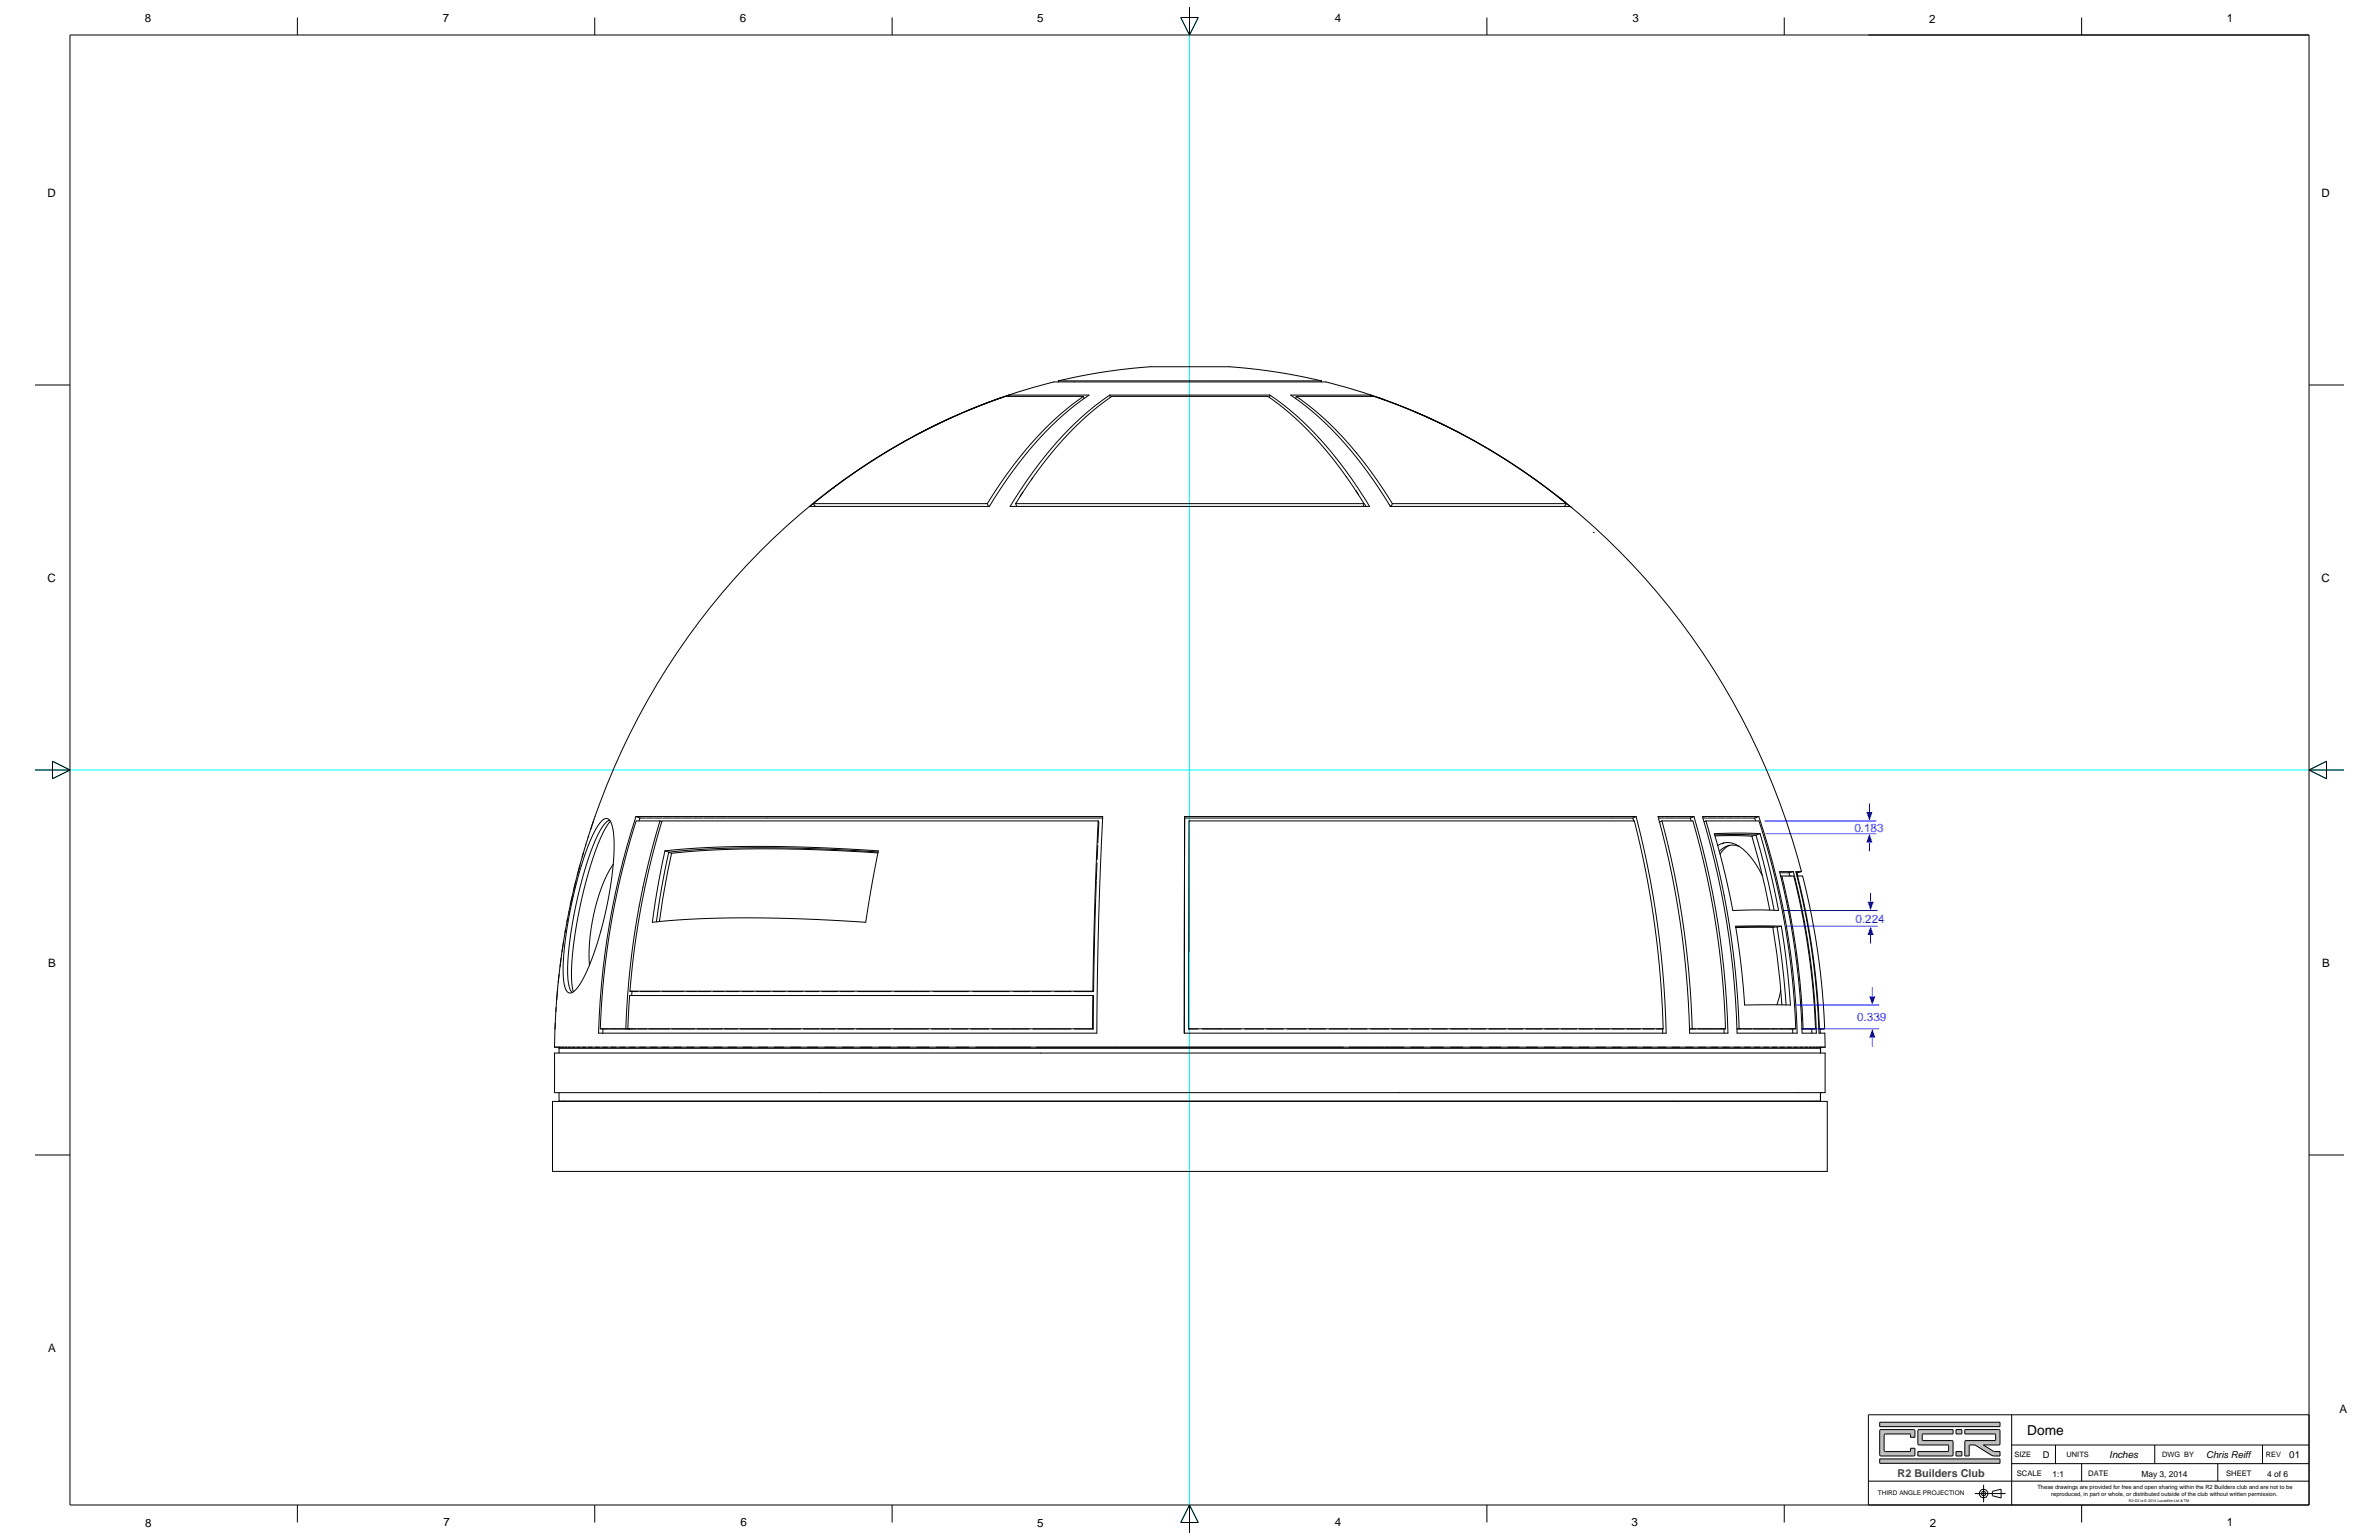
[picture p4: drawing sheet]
<svg xmlns="http://www.w3.org/2000/svg" width="864mm" height="559mm" viewBox="0 0 864 559" stroke-linecap="round" stroke-linejoin="round" font-family="sans-serif">
<defs><g id="words">
<text font-size="5" x="735.9" y="520.7">Dome</text>
<g font-size="4.2">
<text x="52.6" y="8">8</text>
<text x="160.7" y="8">7</text>
<text x="268.6" y="8">6</text>
<text x="376.5" y="7.8">5</text>
<text x="484.6" y="8">4</text>
<text x="592.6" y="8">3</text>
<text x="700.3" y="8.2">2</text>
<text x="808.4" y="7.8">1</text>
<text x="17.2" y="71.4">D</text>
<text x="842.7" y="71.4">D</text>
<text x="17.2" y="211.1">C</text>
<text x="842.7" y="211.1">C</text>
<text x="17.5" y="350.8">B</text>
<text x="843" y="350.8">B</text>
<text x="17.5" y="490.5">A</text>
<text x="849.3" y="512.7">A</text>
<text x="52.6" y="554">8</text>
<text x="161.1" y="553.9">7</text>
<text x="268.8" y="553.9">6</text>
<text x="376.5" y="554.2">5</text>
<text x="484.5" y="553.9">4</text>
<text x="592.3" y="553.9">3</text>
<text x="700.6" y="554.2">2</text>
<text x="808.3" y="553.9">1</text>
</g>
<g font-size="4.2" fill="#00f">
<text x="673.1" y="301.8">0.183</text>
<text x="673.6" y="334.8">0.224</text>
<text x="674.2" y="370.6">0.339</text>
</g>
<text font-size="3.9" fill="#404040" x="688.8" y="536.1">R2 Builders Club</text>
<g font-size="3.5">
<text x="765.7" y="529.1">Inches</text>
<text x="831" y="529.1">01</text>
</g>
<g font-size="3.4">
<text x="741.6" y="529">D</text>
<text x="800.9" y="529.1">Chris Reiff</text>
</g>
<g font-size="3.1">
<text x="745.1" y="535.9">1:1</text>
<text x="777.3" y="535.9">May 3, 2014</text>
<text x="823" y="535.9">4 of 6</text>
</g>
<g font-size="2.8">
<text x="732.1" y="535.7">SCALE</text>
<text x="758.1" y="535.7">DATE</text>
<text x="808.1" y="535.7">SHEET</text>
</g>
<g font-size="2.7">
<text x="731.3" y="528.7">SIZE</text>
<text x="750.2" y="528.7">UNITS</text>
<text x="784.9" y="528.7">DWG BY</text>
<text x="822.6" y="528.7">REV</text>
</g>
<text font-size="2.3" x="681.7" y="542.4">THIRD ANGLE PROJECTION</text>
<g font-size="2.1">
<text x="739.6" y="540.2">These drawings are provided for free and open sharing within the R2 Builders club and are not to be</text>
<text x="744.6" y="542.9">reproduced, in part or whole, or distributed outside of the club without written permission.</text>
</g>
<text font-size="1.4" x="772.7" y="544.8">R2-D2 is © 2014 Lucasfilm Ltd &amp; TM</text>
</g></defs>
<path d="M428.6 6.4l3.2 6.3 3.2-6.3M431.8 2.5v553.8M12.7 279.4h838.2M19 276.2l6.4 3.2-6.4 3.2M844.5 276.2l-6.3 3.2 6.3 3.2M428.6 552.4l3.2-6.3 3.2 6.3" fill="none" stroke="#0ff" stroke-width=".36"/>
<g fill="none" stroke="#000" stroke-width=".36">
<path d="M384.2 138.2a184.7 184.7 0 0 1 33.9-5.1h27.7a188.3 188.3 0 0 1 33.9 5.1M384.2 138.2h95.5M384.2 138.2l.1 .4M479.7 138.2l-.1 .4M341.4 153.4l-9 4.5M345.6 151.4l-3.6 1.7M363.3 144.4h.1M363.3 144.4l-11.9 4.5M366.3 143.4l.1 .4M393.3 143.8h-28.3a226.3 226.3 0 0 0-67 36.7l-2.8 2.3M393.3 143.8l-8.6 6.7-4.6 4.3-4.5 4.7-8.8 10.7-8.4 12.6M393.3 143.8l.2 .9"/>
<path d="M402.9 143.4a97.2 97.2 0 0 0-17 14.6l-6.6 7.5-4.2 5.6-8.4 12.7h130.5a164.4 164.4 0 0 0-14.4-20.4l-.5-.6a113 113 0 0 0-14-13.9l-7.3-5.5M402.9 143.4h58.1M402.9 143.4l.1 .9M461 143.4l-.1 .8M470.6 143.8h28.3a226.3 226.3 0 0 1 67 36.7l2.8 2.3M470.6 143.8l4.9 3.7 4.7 3.9 4.6 4.4 4.6 5 8.8 11.1 7.3 10.9M470.6 143.8l-.2 .9M497.6 143.4a221.9 221.9 0 0 1 32.6 13.9 237 237 0 0 1 26.8 16.5l13 10h-65.3M497.6 143.4h-29.1a101 101 0 0 1 19.2 16.9l8.6 10.8 8.4 12.7M497.6 143.4l-.2 .4M502.5 145.1l-1.9-.7 1.9 .7M512.4 148.9l8.5 3.8"/>
<path d="M520 152.2h.1M521.8 153.1l4 1.9M526.5 155.4l3.7 1.9M533.4 159h.1M302.4 177.1h.1M371.3 178.6l-1 1.5M374.8 173.5l-.5 .6M488.7 173h.1M492.2 178l.9 1.4M293.9 183.8l8.3-6.6 8.5-6.1 8.5-5.6 8.8-5.1a218.7 218.7 0 0 1 38.3-17h29a113.5 113.5 0 0 0-27.8 27.8l-8.4 12.6zM295.2 182.8h63.2M295.2 182.8l.8 1"/>
<path d="M358.4 182.8l.4 1M368.7 182.8h126.5M368.7 182.8l8.3-12.3 7.6-9.5 8-8.3 4.5-4 4.9-3.7a3.5 3.5 0 0 1 3.8-1.2h53.5a5.1 5.1 0 0 1 3.3 1.7l7.7 6.4 9 9.1 8.8 11.1 7.1 10.7M368.7 182.8l.4 1M495.2 182.8l-.4 1M495.4 183l.5 .8M504.4 183.2l.3 .6M505.5 182.8h63.2M505.5 182.8l-.5 1M565.4 180.1h.1M568.7 182.8l-.8 1M570.3 184.1h.1"/>
<path d="M578.3 193.2h.1M215.4 297.9l-1 3.2M218.4 298a1.88 1.88 0 0 1 2-1 1.88 1.88 0 0 1 1.5 1.6 39.5 39.5 0 0 1 .6 16l-.6 4.8a118.5 118.5 0 0 1-10.5 36.2l-1.1 1.8a4.5 4.5 0 0 1-3.7 2.9l-.7-.5-.5-.8a37.8 37.8 0 0 1-.4-16.2l1-7.3 1.9-9.7 1.9-7.6 2.2-7a40.1 40.1 0 0 1 6.2-13zM221.3 297.6l-1 .5-1.5 1.8-1.7 2.9-1.7 3.9-2.7 7.6-3.1 11.8-2.3 11.9-1.2 10.8v4.7l.3 3.4 .6 2.3 .7 .9M221.6 298l-2.7 4.1-3.7 9.3-3.3 11.8-2.7 12.7a115.3 115.3 0 0 0-1.7 16.5l.1 4.3 .5 3.2M230.9 296.3h169.4l-1.5 39-.6 39.6h-180.9a282.3 282.3 0 0 1 13.6-78.6zM230.9 296.3l1.4 .5M232.3 296.8h2M232.3 296.8l-.3 1.1M234.6 296.8h2.6M237.6 296.8h2.8M239.6 297.9l-4.7 17.5-4 20.1-2.6 20.5-1.1 17.3"/>
<path d="M239.6 297.9h-8.7l-2 6.6-4.3 16.7-3.2 16.9-2.3 17.2-1.2 18M239.6 297.9l.6 .2M240.7 296.8h3.1M244.1 296.8h3.3M247.7 296.8h3.5M251.5 296.8h3.8M255.6 296.8h3.9M259.8 296.8h4.1M264.2 296.8h4.4M268.8 296.8h4.6M273.5 296.8h4.9M278.5 296.8h121.8"/>
<path d="M398.6 297.9l.3 .5-.4 7.5M398.6 297.9l-1.2 31.4-.7 30.4M398.6 297.9h-158.3l-4 14.7-3.3 15-2.5 15.2-1.8 16.9M430 296.3l-.1 78.6M430 296.3h163.9M430 296.3v.5M430 296.8l-.1 78.1M430 296.8h155.4M585.4 296.8h4.9M590.4 296.8h2.3M592.7 296.8l.3 1.1M593.9 296.3a343.8 343.8 0 0 1 10.9 78.6h-174.9"/>
<path d="M593.9 296.3l-1.2 .5M601.9 296.3h13a307.1 307.1 0 0 1 12.4 78.6h-13.9a329.6 329.6 0 0 0-11.5-78.6zM602 296.8h2.1M603.3 297.9l4.4 18.5 3.3 18.8 2.2 18.9 1.1 19.2M603.3 297.9h11.2l4.4 17 3.9 20.2 2.2 17.2 1.4 21M603.3 297.9l-.9 .4M604.3 296.8h4M608.6 296.8h5M613.6 296.8l.3 1.1M614.9 296.3l-1.3 .5M618 296.3h20.5a275.2 275.2 0 0 1 13.9 78.6h-21.8a303 303 0 0 0-12.6-78.6zM618.2 296.8h1.5"/>
<path d="M619.3 297.9l4.4 16.8 2.2 10.3 1.8 10.3 2.3 17.3 1.3 20.7M619.3 297.9h19.2l3 9.8 2.7 10.1 3.6 17.2 1.7 10.3 1.2 10.5 1.2 17.5M619.3 297.9l-.7 .3M620 296.8h3.1M623.4 296.8h2.9M626.6 296.8h2.6M629.5 296.8h2.5M632.3 296.8h2.2M634.7 296.8h2.3M637 296.8l.3 1.1M638.5 296.3l-1.5 .5M209 319.7l-.8 3.4"/>
<path d="M210.5 313.9l-1 3.8M211.8 309.4l-.5 1.6M212.7 306.5l-.2 .4M213.6 303.4l-.1 .4M222.6 313.6l-1.1 1.7a55.3 55.3 0 0 0-5.4 14l-1.8 9.9-.5 6.9 .2 4.1M241.4 308.7l16.2-1.2 18.9-.4 21.5 .5 20.8 1.1-4.5 26-23.1-1.3-18.6-.4-18.1 .4-17.7 1.2a299.5 299.5 0 0 1 4.6-25.9zM241.4 308.7l1.4 .5M242.7 309.3l1.1 .3M242.8 309.2l-.1 .1a288.7 288.7 0 0 0-4.4 25.2M243.8 309.6l-3.2 16.3-1.2 8.5M318.7 309.5l-20.7-1.1-22.7-.4-16.4 .4-15.1 1.2M318.8 309.2l-22.2-1.2-18.4-.4-17.9 .3-17.5 1.3"/>
<path d="M398 319.7l-.2 6.2M398.2 313.1l-.2 6.2M398.5 306.6l-.2 5.3M622.3 302.5l8.7-.2 7.9 .2 3.6 13.5 3.1 14.4-7-.2-9.6 .2-2.9-13.5zM622.5 303l8.3-.2 6.6 .2M622.6 303.3l13.4 .1M623.6 306.8a6.1 6.1 0 0 1 6.2-.5 13.4 13.4 0 0 1 4.4 3.2l2.8 3.5 2.7 4.7M625.7 305.9l-.5 .3M627.6 306.8h.1M627.6 306.8l1.3-.2 2.5 .6M627.6 306.8l-1.3 .4-2.2 1.7M627.7 306.8a8.4 8.4 0 0 0-3.3 3.1"/>
<path d="M636 303.4l2.5 9.2 4 17.6M637.2 303l-1.2 .4M637.4 303l3.2 11.6 3.4 15.7M638.9 302.5l-1.5 .5M646 316.3h5a269.1 269.1 0 0 1 8.4 58.6h-5.2a275 275 0 0 0-8.2-58.6zM646.1 316.7h.3M646.7 316.7h1.3M646.8 317.9h4.3l1.7 7.1 2.5 12.7 1.9 12.9 1.2 12.1 .6 10.6M646.8 317.9l3.4 15.9 2.1 12.9 1.4 13 .8 13.6M646.8 317.9l-.4 .1M648.2 316.7h1.2M649.4 316.7l.3 1.2"/>
<path d="M651 316.3l-1.6 .4M652 316.7h.4M652.3 316.7l.3 1.2M652.5 317.9h1.7a249.9 249.9 0 0 1 8.2 55.4M652.5 317.9l3 13.1 2.3 13.3 1.6 13.5 1.1 15.5M652.5 317.9h-.2M654 316.3a255.4 255.4 0 0 0-88.1-135.8l2.3 1.8a218.5 218.5 0 0 0-87.5-43.7h-97.8a223.4 223.4 0 0 0-102.4 56.9 260.4 260.4 0 0 0-79.2 184.5M654 316.3h-2.1a268.1 268.1 0 0 1 8.4 58.6h2.1l.1 5.1M654 316.3l-1.6 .4M205.3 337.2l-.2 1.2M206 333.4l-.2 1.1M206.5 330.7v.3"/>
<path d="M207.6 325.6l-.6 2.9M207.7 325.2h.1M397.4 339.5l-.4 20.3M397.7 326.2l-.3 13.2M630 336.1h16.6l2 13.9 1.3 14.7h-16.6l-1.2-14zM630.1 336.3l15 .1M643.6 336.5l-13.5 .1M643.6 336.5l1.4 9.5 1.9 18.6M644.1 336.3l-.5 .2M645.1 336.4l1.7 11.9 1.6 16.3M646.6 336.1l-1.5 .3M202.4 358.8l-.3 3.9"/>
<path d="M203 353.5l-.4 3M203.7 347.6l-.4 3.2M204.6 341.6l-.6 3.7M228.7 359.7l2.9 .1M228.7 359.7h168M229.4 359.7l-.1 1.5M232.4 359.8h7.1M240.4 359.8h3.8M244.2 359.8h4M249.2 359.8h3.8M253.5 359.8h4.4M258.9 359.8h3.9"/>
<path d="M263.6 359.8h4.7M269.4 359.8h4.1M274.5 359.8h5M280.6 359.8h4.4M286.1 359.8h5.4M292.5 359.8h4.7M298.4 359.8h5.7M304.9 359.8h5.1M311.4 359.8h5.8M317.4 359.8h.4M317.9 359.8h5.4M324.8 359.8h6.2"/>
<path d="M331.3 359.8h5.9M338.8 359.8h12.8M353.2 359.8h6.4M359.8 359.8h6.5M367.9 359.8h5.9M374.7 359.8h6.7M383 359.8h5.8M389.9 359.8h7.1M396.7 359.7l.3 .1M646.4 359.4l-1.4 5.2M201.3 380h461.2M201.3 380h1.7"/>
<path d="M201.5 373.3h.1M201.6 371.2l-.1 2.1M201.9 365.6l-.1 1.4M203 380l-.1 .4M203 380h.1M203.1 380h.2M203.5 380h.3M204.2 380h.4M205.1 380h.6M206.3 380h.7M207.7 380h.9M209.4 380h1.1"/>
<path d="M211.4 380h1.2M213.6 380h1.4M216.1 380h1.5M217.9 373.3h9.3M217.9 373.3l3.1 .1M218.8 380h1.7M218.9 373.3l-.1 1.6M221.3 373.4h2.8M221.8 380h1.8M224.4 373.4h3.2M225 380h2M227.2 373.3l3.7 .1"/>
<path d="M227.7 373.4h.9M228.5 380h2.1M228.6 373.3v.1M231.4 373.4h3.4M232.2 380h2.2M235.5 373.4h3.4M236.1 380h2.4M239.2 373.4h3.9M240.3 380h2.5M243.9 373.4h4.1M244.7 380h2.6M248 373.4h4.2"/>
<path d="M249.2 380h2.8M253.1 373.4h4.3M254.1 380h2.8M258.1 373.4h4.2M259.1 380h3M263 373.4h4.7M264.3 380h3.1M268.6 373.4h5M269.7 380h3.2M273.7 373.4h5.1M275.3 380h3.4M279.9 373.4h5.3"/>
<path d="M281.1 380h3.5M285.3 373.4h5.3M287 380h3.6M291.7 373.4h5.5M293.1 380h3.8M298 373.4h5.2M299.4 380h3.8M304.1 373.4h5.8M305.8 380h4M311 373.4h6M312.4 380h4.1M317.1 373.4h6"/>
<path d="M319.1 380h4.2M324.4 373.4h6.2M325.9 380h4.3M330.8 373.4h6.2M332.8 380h4.5M338.2 373.4h6.3M339.9 380h4.5M345.4 373.4h6M347 380h4.7M352.4 373.4h6.5M354.2 380h4.9M359.3 380h1.9"/>
<path d="M360.1 373.4h6.3M361.5 380h5M366.7 380h7.4M366.9 373.4h6.7M375 373.4h6.8M376.2 380h5.5M381.8 380h7.5M382 373.4h6.7M389.4 380h77.4M390 373.4h6.9M396.6 373.3l.3 .1M396.7 361.2l-.1 12.1"/>
<path d="M396.7 361.2l.3 .2-.1 5.2M396.7 361.2h-168.1l-.7 12.1h168.7M396.9 366.8v6.6M431.5 373.3l.1-75.4h161.7l4.4 19.6 3 18.5 2 18.5 1 18.8M431.5 373.3h172.2M431.5 373.3l3.4 .1M436.4 373.4h7.4M444.2 373.4h6.3M451.9 373.4h6.9M459.8 373.4h6.1M466.8 380h7.6M467.3 373.4h6.8"/>
<path d="M474.5 380h7.6M475.1 373.4h6.1M482.2 380h5.5M482.6 373.4h6.7M489.8 380h7.3M490.3 373.4h5.9M497.3 380h5.1M497.6 373.4h6.6M502.7 380h1.8M504.8 380h4.8M505.2 373.4h5.8M512.1 380h4.8"/>
<path d="M512.3 373.4h6.4M519.4 380h4.6M519.8 373.4h5.6M526.6 380h4.4M526.6 373.4h6.3M533.6 380h4.4M533.9 373.4h5.4M540.5 373.4h6M540.6 380h4.2M547.4 380h4.1M547.6 373.4h5.2M553.9 373.4h5.8"/>
<path d="M554.1 380h3.9M560.6 380h3.9M560.7 373.4h5M566.7 373.4h5.6M567 380h3.7M573.2 380h3.6M573.3 373.4h4.7M579 373.4h5.2M579.3 380h3.5M585.2 373.4h4.5M585.2 380h3.4M590.5 373.4h4.9"/>
<path d="M590.9 380h3.3M596.4 373.4h4.2M596.4 380h3.2M601.8 380h3M603.6 373.3v1.6M603.7 373.3l-2.4 .1M606.9 380h2.9M611.9 380h2.7M614.3 373.3h12.1M614.3 373.3l-1 .1h2.4M616.3 373.4h8.3M616.6 380h2.6"/>
<path d="M621.1 380h2.5M625.4 380h2.3M625.8 373.3l.1 1.6M626.4 373.3l-1.7 .1M629.5 380h2.2M631.3 373.3l-.8 .1h1.8M631.3 373.3h20.6M632.8 373.4h3.2M633.3 380h2.1M636.5 373.4h3.1M636.9 380h1.9M639.7 373.4h2.8"/>
<path d="M640.3 380h1.8M642.9 373.4h2.6M643.4 380h1.6M646.2 380h1.6M648.9 380h1.3M650.8 373.3v.1M650.8 373.5v1.4M651.2 380h1.3M651.9 373.3l-6 .1M653.4 380h1M654.5 373.3h4.5M654.5 373.3l-.4 .1h.6"/>
<path d="M654.8 373.4h1.5M655.2 380h.9M656.8 380h.8M657.7 373.4v1.5M658.1 380h.7M659 373.3l-2.6 .1M659.2 380h.5M660 380h.4M660.5 373.3l-.2 .1h.4M660.5 373.3h1.9M660.6 380h.1M660.7 373.4l.1 1.5"/>
<path d="M660.8 380h.1M660.9 380v.4M662.4 373.3l-1.7 .1M662.5 380h-1.6M200.6 399.7h462.7v25.4h-462.7zM201.3 382.1h461.2v14.4h-461.2zM202.9 396.5v3h457.9v-3M202.9 380.4h458M202.9 380.4v1.7M204.6 399.5v.2M659.3 399.5v.2M660.8 380.4v1.7"/>
<path d="M660.9 396.5h.1"/>
</g>
<path d="M679.7 373.3l1.1 3.2h-2.2z" fill="#00f"/>
<path d="M679.7 376.5v3.2" fill="none" stroke="#00f" stroke-width=".36"/>
<path d="M678.6 361.5h2.2l-1.1 3.2z" fill="#00f"/>
<path d="M679.7 358.3v3.2M651.9 364.7h30.3M653.9 373.3h28.3" fill="none" stroke="#00f" stroke-width=".36"/>
<path d="M679 336.1l1.1 3.2h-2.2z" fill="#00f"/>
<path d="M679 339.3v3.2" fill="none" stroke="#00f" stroke-width=".36"/>
<path d="M677.9 327.2h2.2l-1.1 3.2z" fill="#00f"/>
<path d="M647.6 330.4h33.9M648.6 336.1h32.9M679 324v3.2" fill="none" stroke="#00f" stroke-width=".36"/>
<path d="M678.6 302.5l1.1 3.2h-2.2z" fill="#00f"/>
<path d="M678.6 305.7v3.2" fill="none" stroke="#00f" stroke-width=".36"/>
<path d="M677.5 294.7h2.2l-1.1 3.2z" fill="#00f"/>
<path d="M640.5 297.9h40.6M678.6 291.5v3.2M640.9 302.5h40.2" fill="none" stroke="#00f" stroke-width=".36"/>
<g fill="none" stroke="#000" stroke-width=".36">
<path d="M107.9 6.4v6.3M215.9 6.4v6.3M323.8 6.4v6.3M428.6 6.4h6.4l-3.2 6.3zM431.8 2.5v10.2M539.8 6.4v6.3M647.7 6.4v6.3M755.6 6.4v6.3M838.2 12.7h-812.8v533.4h812.8M12.7 139.7h12.7M838.2 139.7h12.7M12.7 279.4h12.7"/>
<path d="M19 276.2l6.4 3.2-6.4 3.2zM838.2 279.4h12.7M838.2 279.4l6.3-3.2v6.4zM12.7 419.1h12.7M838.2 419.1h12.7M107.9 546.1v6.3M215.9 546.1v6.3M323.8 546.1v6.3M431.8 546.1v10.2M431.8 546.1l3.2 6.3h-6.4zM539.8 546.1v6.3M647.7 546.1v6.3"/>
<path d="M755.6 546.1v6.3"/>
</g>
<path d="M682.3 529.4v1.6h43.7v-1.6zM682.3 516.1v1.6h43.7v-1.6zM682.5 518.9l12.5-.1 .1 2.7h-1.6l-.1-1.2-9.2 .1-.3 .4v5.4l.6 .5h8.9l.1-1.2h1.6l-.1 2.6-12.5 .1zM713.2 518.7v1.6l11.2 .1-.1 2.3-10.9 .1-.2 .3v5.2h1.6l.1-4h2.1l6.2 3.9 2.8 .1v-1.6h-2.2l-3.8-2.4 5.9-.1-.1-5.4zM696.3 518.9l-.1 5 .2 .3 10.9 .1 .1 2.3-11.2 .1v1.6l12.7-.2 .1-5-.2-.3-10.9-.1-.1-2.3 11.2-.1v-1.6zM710 526.7v1.6h2.2v-1.6zM710 518.7v1.6h2.2v-1.6z" fill-rule="evenodd" fill="#c0c0c0"/>
<g fill="none" stroke="#000" stroke-width=".36">
<path d="M678.2 12.7h160v533.4h-160v-32.7h160M682.3 516.1h43.7v1.6h-43.7zM682.5 518.9l12.5-.1 .1 2.7h-1.6l-.1-1.2-9.2 .1-.3 .4v5.4l.6 .5h8.9l.1-1.2h1.6l-.1 2.6-12.5 .1zM696.3 518.9l12.7-.2v1.6l-11.2 .1 .1 2.3 10.9 .1 .2 .3-.1 5-12.7 .2v-1.6l11.2-.1-.1-2.3-10.9-.1-.2-.3zM710 518.7h2.2v1.6h-2.2zM713.2 518.7l12.6 .1 .1 5.4-5.9 .1 3.8 2.4h2.2v1.6l-2.9-.2-6.1-3.8-2.1 .1-.1 3.9h-1.6v-5.2l.3-.3 10.9-.2v-2.3h-11.2zM730.3 513.4v32.7M678.2 537.4h160M682.3 529.4h43.7v1.6h-43.7zM710 526.7h2.2v1.6h-2.2zM720.1 538.8v6.3M730.3 531.1h107.9"/>
<path d="M730.3 524.3h107.9M746.2 524.3v6.8M755.7 531.1v6.3M782.2 524.3v6.7M805.1 531.1v6.3M821.3 524.3v6.7M716.9 542h11.1M723.2 541.2l3.2-.8v3.1l-3.2-.8z"/>
<circle cx="720.1" cy="542" r="1.59"/>
<circle cx="720.1" cy="542" r=".79"/>
</g>
<use href="#words"/>
</svg>
